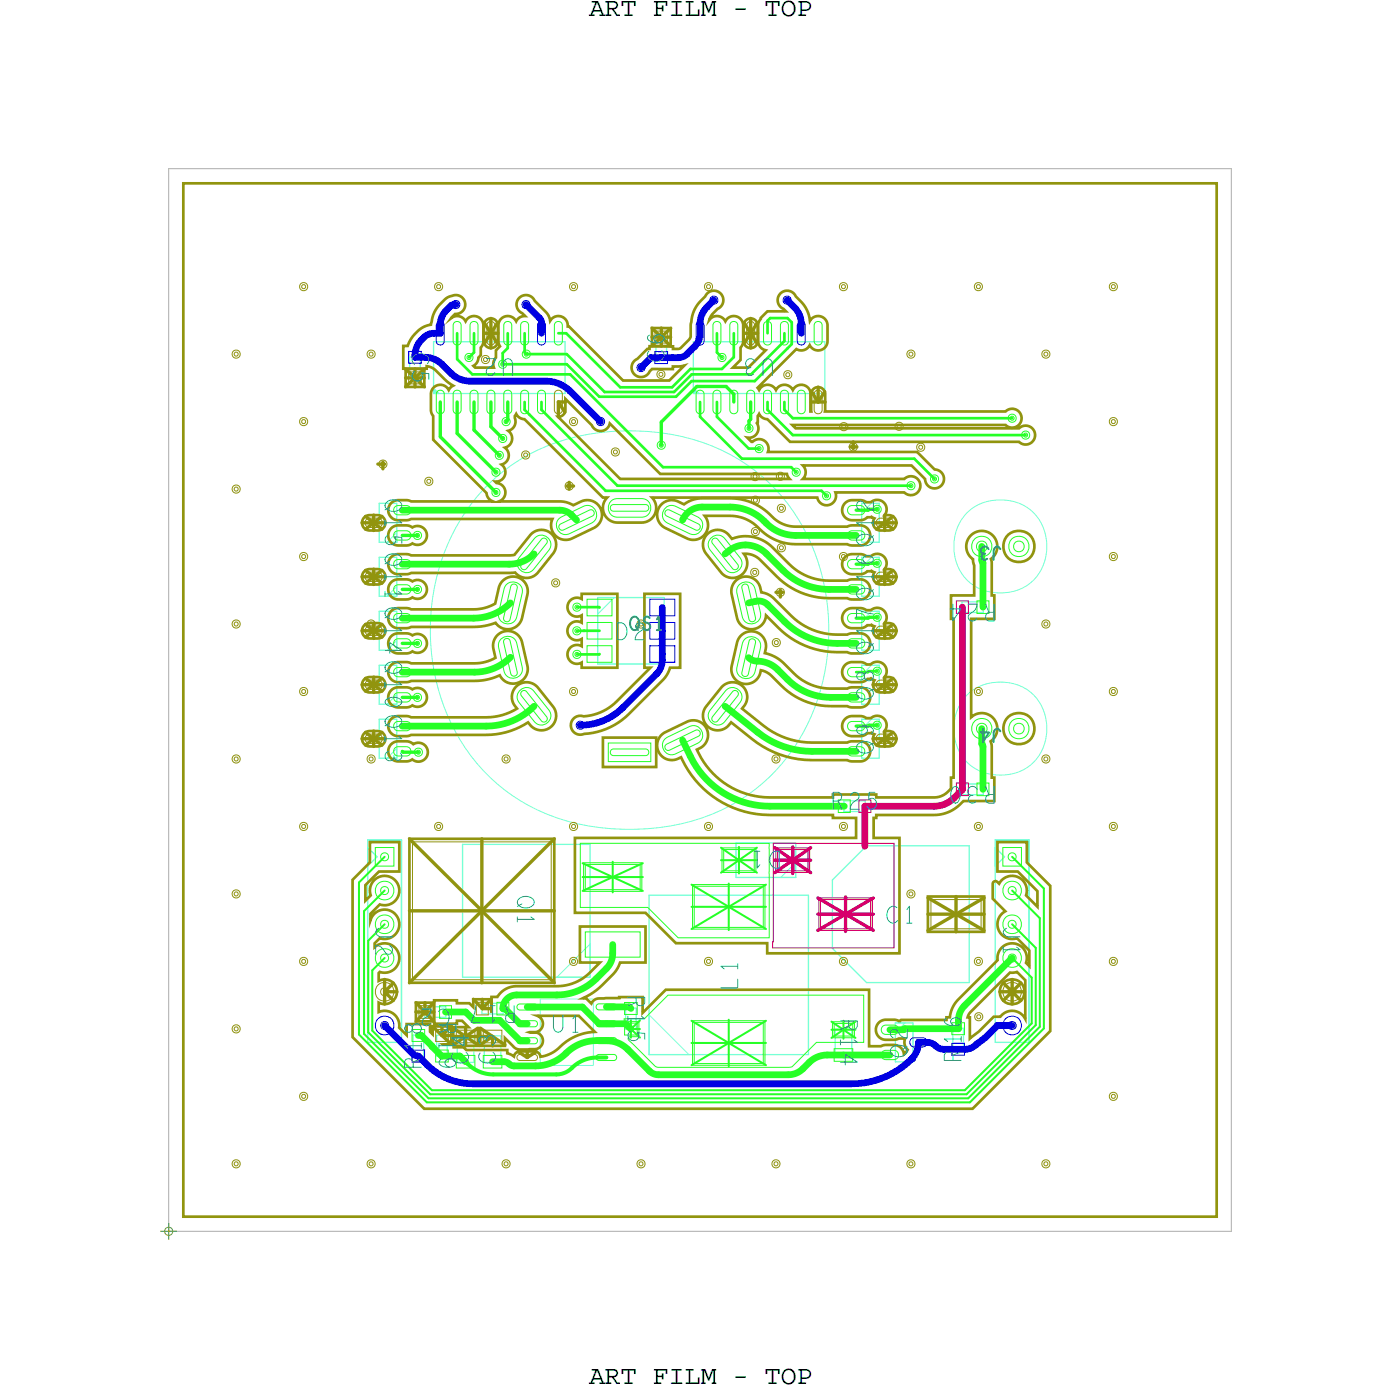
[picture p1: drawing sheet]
<svg xmlns="http://www.w3.org/2000/svg" width="105mm" height="105mm" viewBox="0 0 105 105" stroke-linecap="round" stroke-linejoin="round" font-family="sans-serif">
<defs><g id="words">
<g font-size="2.2" fill="#0097b7">
<text x="31" y="26.5" transform="rotate(90 31 26.5)">C5</text>
<text x="38.7" y="27" transform="rotate(-180 38.7 27)">U2</text>
<text x="50" y="27.3" transform="rotate(-90 50 27.3)">C6</text>
<text x="58.3" y="27" transform="rotate(-180 58.3 27)">U3</text>
<text x="29" y="37.6" transform="rotate(90 29 37.6)">Q15 Q11 Q14 Q10 Q13</text>
<text x="75" y="45.5" transform="rotate(-180 75 45.5)">R24</text>
<text x="46.4" y="48.2">D2</text>
<text x="65.8" y="52.7" transform="rotate(-90 65.8 52.7)">Q8 Q17 Q16 Q12</text>
<text x="65.8" y="56.7" transform="rotate(-90 65.8 56.7)">Q9</text>
<text x="75" y="59.2" transform="rotate(-180 75 59.2)">R30</text>
<text x="58.8" y="64.1" transform="rotate(-180 58.8 64.1)">D1</text>
<text x="62.6" y="60.9">R25</text>
<text x="28.3" y="69.7" transform="rotate(90 28.3 69.7)">J2</text>
<text x="38.9" y="67.4" transform="rotate(90 38.9 67.4)">Q1</text>
<text x="66.7" y="69.5">C1</text>
<text x="75.5" y="69.7" transform="rotate(90 75.5 69.7)">J1</text>
<text x="33" y="77" transform="rotate(90 33 77)">R19</text>
<text x="38.9" y="75.7" transform="rotate(-180 38.9 75.7)">R17 C2</text>
<text x="41.5" y="77.7">U1</text>
<text x="47.3" y="74.9" transform="rotate(90 47.3 74.9)">R15</text>
<text x="55.5" y="74.5" transform="rotate(-90 55.5 74.5)">L1</text>
<text x="63.3" y="76.7" transform="rotate(90 63.3 76.7)">R14</text>
<text x="31.7" y="80.5" transform="rotate(-90 31.7 80.5)">R18</text>
<text x="35.3" y="80.1" transform="rotate(-90 35.3 80.1)">C4</text>
<text x="37.3" y="80.1" transform="rotate(-90 37.3 80.1)">C3</text>
<text x="68.3" y="79.6" transform="rotate(-90 68.3 79.6)">Q2</text>
<text x="72.4" y="80" transform="rotate(-90 72.4 80)">R16</text>
</g>
<g font-size="2">
<text x="44.3" y="1.2">ART FILM - TOP</text>
<text x="44.3" y="104.2">ART FILM - TOP</text>
</g>
<g font-size="1.7" fill="#0097b7">
<text x="75.4" y="41.1" transform="rotate(-180 75.4 41.1)">J3</text>
<text x="47.4" y="47.4">QS1</text>
<text x="75.4" y="54.9" transform="rotate(-180 75.4 54.9)">J4</text>
</g>
</g></defs>
<!-- layer: Board Outline -->
<path d="M12.7 12.7h80v80h-80z" fill="none" stroke="#acacac" stroke-width=".08"/>
<!-- layer: Components -->
<g fill="none" stroke="#75ffd9" stroke-width=".1">
<path d="M32.6 29.2l.4 .4zM32.6 29.4l.2 .2zM32.6 25.7h9.9zM32.6 25.7v3.9zM32.6 29.6h9.9zM32.6 29.3l.3 .3zM32.6 29.5l.1 .1zM42.5 25.7v3.9zM52.2 29.2l.4 .4zM52.2 29.4l.2 .2zM52.2 29.6h9.9zM52.2 25.7h9.9z"/>
<path d="M52.2 25.7v3.9zM52.2 29.3l.3 .3zM52.2 29.5l.1 .1zM62.1 25.7v3.9zM45 50h5zM45 45h5zM45 45v5zM50 45v5zM27.7 78.5h2.5zM27.7 65.2l.7-.7zM27.7 63.8v1.4zM27.7 63.2h2.5z"/>
<path d="M27.7 63.2v15.3zM27.7 63.8l.7 .7zM30.2 63.2v15.3zM34.8 63.6h9.6zM34.8 63.6v10zM34.8 73.6h9.6zM44.4 63.6v10zM48.9 79.4h12zM48.9 67.4v12zM48.9 67.4h12zM55.4 63.5h4.5zM55.4 63.5v2.6z"/>
<path d="M55.4 66.1h4.5zM59.9 63.5v2.6zM60.9 67.4v12zM62.7 66.2l2.5-2.5zM62.7 66.2v5.2zM62.7 71.4l2.5 2.6zM65.2 74h7.8zM65.2 63.7h7.8zM73 63.7v10.3zM74.9 65.2l.7-.7zM74.9 63.8v1.4zM74.9 63.2h2.6z"/>
<path d="M74.9 63.2v15.3zM74.9 78.5h2.6zM74.9 63.8l.7 .7zM77.5 63.2v15.3z"/>
</g>
<path d="M36.1 37.1a14.5 14.5 0 0 1 11.3-4.7 14.4 14.4 0 0 1 12.4 6.2 16.2 16.2 0 0 1-1.2 19.1 14.5 14.5 0 0 1-11.2 4.7 14.4 14.4 0 0 1-12.4-6.1 16.2 16.2 0 0 1 1.1-19.2zM72.8 38.6a3.5 3.5 0 0 1 3.7-.8 3.5 3.5 0 0 1 2.3 2.9 3.5 3.5 0 0 1-4.5 3.8 3.6 3.6 0 0 1-1.5-5.9zM45 45h1.2l-1.2 1.2zM72.8 52.3a3.5 3.5 0 0 1 3.7-.8 3.5 3.5 0 0 1 2.3 3 3.5 3.5 0 0 1-4.5 3.7 3.6 3.6 0 0 1-1.5-5.9zM40.7 75.2h4zM40.7 75.2v5zM41.9 73.6l2.5-2.5v2.5zM44.7 75.2v5zM48.9 76.4l3 3h-3zM59.9 64.9v1.2h-1.1zM40.7 80.2h4z" fill="none" stroke="#75ffd9" stroke-width=".08"/>
<!-- layer: Nets -->
<path d="M72.5 45.7v13.7zM65.1 60.7v3zM65.1 60.7h5.2zM71.8 60.1l-.6 .4-.9 .2" fill="none" stroke="#d7006b" stroke-width=".51"/>
<g fill="none" stroke="#d7006b" stroke-width=".25">
<path d="M58.3 63.8l1.4 1zM58.3 65.7l1.4-.9zM58.3 64.8h1.4zM59.7 64.8l1.3 .9zM59.7 64.8l1.3-1zM59.7 64.8h1.3zM59.7 63.8v1zM59.7 64.8v1zM61.6 67.6l2.1 1.2zM61.6 70l2.1-1.2zM61.6 68.8h2.1zM63.7 68.8l2.1 1.2z"/>
<path d="M63.7 68.8l2.1-1.2zM63.7 68.8h2.1zM63.7 67.5v1.3zM63.7 68.8v1.3z"/>
</g>
<path d="M58.2 63.5h9.1v7.9h-9.1zM58.4 63.8h2.6v1.9h-2.6zM58.5 64h2.3v1.6h-2.3zM61.6 67.6h4.1v2.5h-4.1zM61.8 67.7h3.7v2.2h-3.7z" fill="none" stroke="#d7006b" stroke-width=".08"/>
<g fill="none" stroke="#0000e3" stroke-width=".08">
<path d="M32.9 24.3l.2-.1 .3 .1v.2v1.2v.2l-.3 .1-.2-.1-.1-.2v-1.2zM34.1 22.7l.2-.1 .2 .1 .1 .2-.1 .2-.2 .1-.2-.1-.1-.2zM34.2 22.9l.1-.1 .2 .1v.1l-.2 .1-.1-.1zM39.4 22.7l.2-.1 .2 .1 .1 .2-.1 .2-.2 .1-.2-.1-.1-.2zM39.5 22.9l.1-.1 .1 .1v.1l-.1 .1-.1-.1zM40.6 24.3l.2-.1 .2 .1 .1 .2v1.2l-.1 .2-.2 .1-.2-.1-.1-.2v-1.2zM45 31.5l.2-.1 .2 .1 .1 .2-.1 .2-.2 .1-.2-.1-.1-.2zM45.1 31.7l.1-.1 .1 .1v.1l-.1 .1-.1-.1zM48 27.5l.3-.1 .2 .1 .1 .2-.1 .2-.2 .1-.3-.1v-.2zM52.5 24.3l.2-.1 .2 .1 .1 .2v1.2l-.1 .2-.2 .1-.2-.1-.1-.2v-1.2zM53.5 22.4l.2-.1 .3 .1 .1 .2-.1 .2-.3 .1-.2-.1-.1-.2zM53.6 22.5l.1-.1 .2 .1v.2h-.2h-.1z"/>
<path d="M59 22.4l.3-.1 .2 .1 .1 .2-.1 .2-.2 .1-.3-.1v-.2zM59.1 22.5l.2-.1 .1 .1v.2h-.1h-.2zM60.1 24.3l.2-.1 .2 .1 .1 .2v1.2l-.1 .2-.2 .1-.2-.1-.1-.2v-1.2zM43.5 54.4l.2-.1 .2 .1 .1 .2-.1 .2-.2 .1-.2-.1-.1-.2zM43.6 54.5l.1-.1 .1 .1v.2l-.1 .1-.1-.1zM48.9 48.6h1.9v1.3h-1.9zM48.9 46.9h1.9v1.2h-1.9zM48.9 45.1h1.9v1.3h-1.9zM28.7 77l.3-.1 .2 .1 .1 .2-.1 .2-.2 .1-.3-.1v-.2zM68.6 78.2l.2-.1h.6l.3 .1 .1 .3-.1 .2-.3 .1h-.6l-.2-.1-.1-.2zM76 77l.2-.1 .2 .1 .1 .2-.1 .2-.2 .1-.2-.1-.1-.2z"/>
<circle cx="29" cy="77.2" r=".71"/>
<circle cx="76.2" cy="77.2" r=".71"/>
</g>
<g fill="none" stroke="#0000e3" stroke-width=".51">
<path d="M31.7 25.6l.2-.2zM31.7 25.6l-.3 .5-.2 .7M32 26.9l.7 .1 .6 .4M32.7 25.1h.4zM32.7 25.1l-.4 .1-.4 .2M33.1 24.5v.6zM33.3 27.4l.6 .7zM33.6 23.4l.3-.4zM33.6 23.4l-.3 .5-.2 .6M33.9 28.1l.7 .4 .8 .2M34.2 22.9h.1zM34.2 22.9l-.3 .1"/>
<path d="M35.4 28.7h5.7zM39.6 22.9l1 1.1zM40.6 24l.2 .3M40.8 24.3v.8zM41.1 28.7l.7 .1a2.6 2.6 0 0 1 1.1 .7M42.9 29.5l2.3 2.2zM50.6 26.9h.4zM51.7 26.6l-.3 .3h-.4M52.3 26.1l-.6 .5zM52.7 25.1l-.1 .5-.3 .5M52.7 24.4v.7zM53.2 23.1l.5-.5z"/>
<path d="M53.2 23.1l-.4 .6-.1 .7M59.3 22.6l.5 .6zM59.8 23.2l.4 .5 .1 .7M60.3 24.4v.7zM46.9 53.3a4.5 4.5 0 0 1-3.2 1.3M49.4 50.7l-2.5 2.6zM49.9 49.7l-.1 .6-.4 .4M49.9 45.7v1.8zM49.9 47.5v1.7zM49.9 49.2v.5zM29 77.2l2.1 2.1zM68.6 79.7a6.4 6.4 0 0 1-4.5 1.9"/>
<path d="M69.1 78.5h.7zM69.8 78.5h.3l.3 .2M73.5 78.6l-.4 .3-.5 .1M73.5 78.6l.6-.5zM75.1 77.2h1.1zM75.1 77.2l-1 .9zM32.2 80.2a4.9 4.9 0 0 0 3.4 1.4M35.6 81.6h28.5z"/>
</g>
<g fill="none" stroke="#26ff26" stroke-width=".08">
<path d="M32.9 29.5l.2-.1 .3 .1v.2v1.2v.2l-.3 .1-.2-.1-.1-.2v-1.2zM34.2 24.3l.2-.1 .2 .1 .1 .2v1.2l-.1 .2-.2 .1-.2-.1-.1-.2v-1.2zM34.2 29.5l.2-.1 .2 .1 .1 .2v1.2l-.1 .2-.2 .1-.2-.1-.1-.2v-1.2zM35.1 26.7l.2-.1 .2 .1 .1 .2-.1 .2-.2 .1-.2-.1-.1-.2zM35.2 26.8h.1h.1v.2l-.1 .1-.1-.1zM35.5 24.3l.2-.1 .2 .1 .1 .2v1.2l-.1 .2-.2 .1-.2-.1-.1-.2v-1.2zM35.5 29.5l.2-.1 .2 .1 .1 .2v1.2l-.1 .2-.2 .1-.2-.1-.1-.2v-1.2zM36.8 29.5l.2-.1 .2 .1 .1 .2v1.2l-.1 .2-.2 .1-.2-.1-.1-.2v-1.2zM37.1 35.3l.2-.1 .3 .1v.3v.2l-.3 .1-.2-.1-.1-.2zM37.1 36.9l.2-.1 .3 .1v.2v.2l-.3 .1-.2-.1-.1-.2zM37.2 35.5l.1-.1 .2 .1v.1l-.2 .1-.1-.1zM37.2 37l.1-.1 .2 .1v.1l-.2 .1-.1-.1z"/>
<path d="M37.4 34.1l.2-.1 .2 .1 .1 .2-.1 .2-.2 .1-.2-.1-.1-.2zM37.5 34.2l.1-.1 .1 .1v.2h-.1h-.1zM37.6 32.8l.2-.1 .3 .1 .1 .2-.1 .2-.3 .1-.2-.1-.1-.2zM37.7 32.9h.1h.2v.2l-.2 .1-.1-.1zM37.9 31.5l.2-.1 .2 .1 .1 .2-.1 .2-.2 .1-.2-.1-.1-.2zM38 31.7l.1-.1 .1 .1v.1l-.1 .1-.1-.1zM38 29.5l.2-.1 .2 .1 .1 .2v1.2l-.1 .2-.2 .1-.2-.1-.1-.2v-1.2zM38 24.3l.2-.1 .2 .1 .1 .2v1.2l-.1 .2-.2 .1-.2-.1-.1-.2v-1.2zM39.3 24.3l.2-.1 .2 .1 .1 .2v1.2l-.1 .2-.2 .1-.2-.1-.1-.2v-1.2zM39.3 29.5l.2-.1 .2 .1 .1 .2v1.2l-.1 .2-.2 .1-.2-.1-.1-.2v-1.2zM39.4 26.5l.2-.1 .3 .1v.2v.2l-.3 .1-.2-.1-.1-.2zM39.5 26.6l.1-.1 .2 .1v.1l-.2 .1-.1-.1z"/>
<path d="M40.6 29.5l.2-.1 .2 .1 .1 .2v1.2l-.1 .2-.2 .1-.2-.1-.1-.2v-1.2zM41.8 24.3l.2-.1 .2 .1 .1 .2v1.2l-.1 .2-.2 .1-.2-.1-.1-.2v-1.2zM42 39.2l.3-.3 1.6-.8a.7 .7 0 0 1 .9 .4 .7 .7 0 0 1-.3 .9l-1.6 .8a.7 .7 0 0 1-.8-.2 .7 .7 0 0 1-.1-.8zM42.2 39.4l2.2-1h.2l.1 .1v.2l-.1 .2-2.2 1h-.2l-.1-.1v-.2zM46 38.1l.2-.1h2.4l.2 .1v.1v.2l-.2 .1h-2.4l-.2-.1-.1-.2zM46.1 37.6l.4-.1h1.8a.7 .7 0 0 1 .7 .7 .7 .7 0 0 1-.7 .7h-1.8a.7 .7 0 0 1-.7-.5 .7 .7 0 0 1 .3-.8zM49.6 33.3l.2-.1 .2 .1 .1 .2-.1 .2-.2 .1-.2-.1-.1-.2zM49.6 33.4h.2h.1v.2l-.1 .1-.2-.1zM50.1 38.5l.1-.1h.2l2.2 1 .1 .2v.2l-.1 .1h-.2l-2.2-1-.1-.2zM50.2 38.2l.3-.1h.4l1.6 .8a.7 .7 0 0 1 .3 .9 .7 .7 0 0 1-.9 .4l-1.6-.8a.7 .7 0 0 1-.1-1.2zM52.5 29.5l.2-.1 .2 .1 .1 .2v1.2l-.1 .2-.2 .1-.2-.1-.1-.2v-1.2zM53.8 29.5l.2-.1 .2 .1 .1 .2v1.2l-.1 .2-.2 .1-.2-.1-.1-.2v-1.2z"/>
<path d="M53.8 24.3l.2-.1 .2 .1 .1 .2v1.2l-.1 .2-.2 .1-.2-.1-.1-.2v-1.2zM54.1 26.7l.3-.1 .2 .1 .1 .2-.1 .2-.2 .1-.3-.1v-.2zM54.2 26.8h.2h.1v.2l-.1 .1-.2-.1zM55 24.3l.2-.1 .3 .1v.2v1.2v.2l-.3 .1-.2-.1-.1-.2v-1.2zM55 29.5l.2-.1 .3 .1v.2v1.2v.2l-.3 .1-.2-.1-.1-.2v-1.2zM56.2 32l.2-.1 .2 .1 .1 .2-.1 .3-.2 .1-.2-.1-.1-.3zM56.3 32.2l.1-.1 .1 .1v.1l-.1 .1-.1-.1zM56.3 29.5l.2-.1 .2 .1 .1 .2v1.2l-.1 .2-.2 .1-.2-.1-.1-.2v-1.2zM56.9 33.6l.2-.1 .3 .1 .1 .2-.1 .2-.3 .1-.2-.1-.1-.2zM57 33.7l.1-.1 .2 .1v.1l-.2 .1-.1-.1zM57.6 24.3l.2-.1 .2 .1 .1 .2v1.2l-.1 .2-.2 .1-.2-.1-.1-.2v-1.2zM57.6 29.5l.2-.1 .2 .1 .1 .2v1.2l-.1 .2-.2 .1-.2-.1-.1-.2v-1.2z"/>
<path d="M58.8 24.3l.3-.1 .2 .1 .1 .2v1.2l-.1 .2-.2 .1-.3-.1v-.2v-1.2zM58.8 29.5l.3-.1 .2 .1 .1 .2v1.2l-.1 .2-.2 .1-.3-.1v-.2v-1.2zM59.7 35.3l.2-.1 .3 .1v.3v.2l-.3 .1-.2-.1-.1-.2zM59.8 35.5l.1-.1 .2 .1v.1l-.2 .1-.1-.1zM60.1 29.5l.2-.1 .2 .1 .1 .2v1.2l-.1 .2-.2 .1-.2-.1-.1-.2v-1.2zM61.4 24.3l.2-.1 .2 .1 .1 .2v1.2l-.1 .2-.2 .1-.2-.1-.1-.2v-1.2zM62 37.1l.2-.1 .3 .1v.2v.2l-.3 .1-.2-.1-.1-.2zM62.1 37.3l.1-.1 .2 .1v.1l-.2 .1-.1-.1zM68.4 36.4l.2-.1 .2 .1 .1 .2-.1 .2-.2 .1-.2-.1-.1-.2zM68.4 36.5l.2-.1 .1 .1v.1l-.1 .1-.2-.1zM70.1 35.8h.3h.2l.1 .3-.1 .2-.2 .1-.3-.1v-.2zM70.2 36l.2-.1 .1 .1v.1l-.1 .1-.2-.1z"/>
<path d="M76 31.3l.2-.1 .2 .1 .1 .2-.1 .2-.2 .1-.2-.1-.1-.2zM76.1 31.4l.1-.1 .1 .1v.2h-.1h-.1zM77 32.5h.2h.2l.1 .3-.1 .2-.2 .1-.2-.1-.1-.2zM77.1 32.7l.1-.1 .2 .1v.1l-.2 .1-.1-.1zM31.2 40.1l.2-.1 .3 .1v.2v.2l-.3 .1-.2-.1-.1-.2zM31.2 44.2l.2-.1 .3 .1v.2v.2l-.3 .1-.2-.1-.1-.2zM31.2 48.2l.2-.1 .3 .1v.2v.2l-.3 .1-.2-.1-.1-.2zM31.2 52.3l.2-.1 .3 .1v.2v.2l-.3 .1-.2-.1-.1-.2zM31.3 56.4l.2-.1 .2 .1 .1 .2-.1 .2-.2 .1-.2-.1-.1-.2zM31.3 40.2h.1h.2v.2l-.2 .1-.1-.1zM31.3 44.3l.1-.1 .2 .1v.1l-.2 .1-.1-.1zM31.3 48.4l.1-.1 .2 .1v.1l-.2 .1-.1-.1z"/>
<path d="M31.3 52.4l.1-.1 .2 .1v.2l-.2 .1-.1-.1zM31.4 56.6l.1-.1 .1 .1v.1l-.1 .1-.1-.1zM37.8 48.1a.7 .7 0 0 1 1.1 .4l.4 1.7a.7 .7 0 0 1-.5 .8 .7 .7 0 0 1-.9-.5l-.4-1.7 .1-.4zM38 48.2l.1-.1h.2l.1 .2 .5 2.3v.2l-.1 .1h-.2l-.1-.2-.6-2.3zM38.1 44a.71 .71 0 0 1 .9-.1 .71 .71 0 0 1 .3 .8l-.4 1.7a.7 .7 0 0 1-.8 .6 .7 .7 0 0 1-.6-.9l.4-1.7zM38.6 44h.1l.2 .1v.2l-.5 2.3-.1 .2h-.2l-.1-.1-.1-.2 .6-2.3zM39.2 51.9l.3-.1h.4l.3 .2 1.1 1.4a.7 .7 0 0 1-.1 1 .7 .7 0 0 1-1-.1l-1.1-1.4-.2-.4 .1-.3zM39.3 52h.2l.2 .1 1.4 1.9 .1 .2-.1 .1-.2 .1-.1-.1-1.5-1.9-.1-.2zM40.2 40.6a.7 .7 0 0 1 1-.1 .7 .7 0 0 1 .1 .9l-1.1 1.4a.7 .7 0 0 1-1 .2 .7 .7 0 0 1-.1-1zM40.8 40.6l.1-.1 .2 .1 .1 .1-.1 .2-1.4 1.9-.2 .1-.2-.1-.1-.1 .1-.2zM43.2 47.3l.2-.1 .3 .1v.2v.2l-.3 .1-.2-.1-.1-.2zM43.2 45.5l.2-.1 .3 .1v.2v.2l-.3 .1-.2-.1-.1-.2z"/>
<path d="M43.2 49.1l.2-.1 .3 .1v.2v.2l-.3 .1-.2-.1-.1-.2zM43.3 47.4l.1-.1 .2 .1v.2h-.2h-.1zM43.3 45.6h.1h.2v.2l-.2 .1-.1-.1zM43.3 49.2l.1-.1 .2 .1v.1l-.2 .1-.1-.1zM44.2 45.1h1.9v1.3h-1.9zM44.2 46.9h1.9v1.2h-1.9zM44.2 48.6h1.9v1.3h-1.9zM45.8 55.9h3.2v1.4h-3.2zM46 56.5l.2-.1h2.4l.2 .1v.1v.2l-.2 .1h-2.4l-.2-.1-.1-.2zM50 55.7l.3-.2 1.6-.8a.7 .7 0 0 1 .9 .3 .7 .7 0 0 1-.3 1l-1.6 .7a.7 .7 0 0 1-.8-.1 .7 .7 0 0 1-.1-.9zM50.2 56l2.2-1h.2l.1 .1v.2l-.1 .1-2.2 1.1h-.2l-.1-.1v-.2zM53.6 40.5l.3-.2h.4l.3 .3 1.1 1.4a.7 .7 0 0 1-.1 1 .7 .7 0 0 1-1-.2l-1.1-1.4-.2-.3 .1-.4z"/>
<path d="M53.7 40.6l.2-.1 .1 .1 1.5 1.9 .1 .2-.1 .1-.2 .1-.2-.1-1.5-1.9v-.2zM54.6 52a.7 .7 0 0 1 1-.1 .7 .7 0 0 1 .1 1l-1.1 1.4a.7 .7 0 0 1-1 .1 .7 .7 0 0 1-.1-1zM55.1 52.1l.2-.1h.2l.1 .2-.1 .2-1.5 1.9-.1 .1-.2-.1-.1-.1v-.2zM55.7 44a.7 .7 0 0 1 1.1 .4l.4 1.7a.7 .7 0 0 1-.5 .9 .7 .7 0 0 1-.8-.6l-.4-1.7v-.4zM55.9 44.1l.1-.1h.2l.1 .2 .6 2.3-.1 .2-.1 .1h-.2l-.1-.2-.5-2.3zM56.1 48.1a.71 .71 0 0 1 .8-.1 .71 .71 0 0 1 .3 .8l-.4 1.7a.7 .7 0 0 1-.8 .6 .7 .7 0 0 1-.5-.9l.4-1.7zM56.5 48.1h.2l.1 .1 .1 .2-.6 2.3-.1 .2h-.2l-.1-.1v-.2l.5-2.3zM28.3 63.8h1.4v1.4h-1.4zM28.7 66.8l.3-.1 .2 .1 .1 .2-.1 .3h-.2h-.3v-.3zM28.7 64.3l.3-.1 .2 .1 .1 .2-.1 .2-.2 .1-.3-.1v-.2zM39 75.7l.1-.1h1.1l.2 .1 .1 .1-.1 .2h-.2h-1.1h-.1zM39 76.9l.1-.1h1.1l.2 .1 .1 .2-.1 .1-.2 .1h-1.1l-.1-.1z"/>
<path d="M39 78.2l.1-.1h1.1l.2 .1 .1 .2-.1 .1-.2 .1h-1.1l-.1-.1zM43.7 63.5h14.2v7.1h-6.8l-2.3-2.3h-5.1zM43.9 65h4.4v2.1h-4.4zM44.1 65.1h4.1v1.9h-4.1zM44.1 70.2h4.1v1.9h-4.1zM44.9 78.2l.2-.1h1.1l.2 .1v.1v.2l-.2 .1h-1.1l-.2-.1zM44.9 79.5l.2-.1h1.1l.2 .1v.1v.2h-.2h-1.1h-.2zM44.9 75.6h.2h1.1h.2v.2v.2h-.2h-1.1h-.2zM44.9 76.9l.2-.1h1.1l.2 .1v.2v.1l-.2 .1h-1.1l-.2-.1zM47 76.7h1.5l1.8-1.8h14.7v3.6h-3.5l-1.9 1.8-.2 .1-9.9-.1-2.2-2 .1-.2h.7v-1.2h-1.1zM52.1 66.6h5.5v3.3h-5.5zM52.1 76.8h5.5v3.4h-5.5z"/>
<path d="M52.3 77h5.2v3.1h-5.2zM52.3 66.7h5.2v3.1h-5.2zM54.4 63.8h2.5v1.9h-2.5zM54.5 64h2.3v1.6h-2.3zM75.5 63.8h1.4v1.4h-1.4zM76 66.8l.2-.1 .2 .1 .1 .2-.1 .3h-.2h-.2l-.1-.3zM76 64.3l.2-.1 .2 .1 .1 .2-.1 .2-.2 .1-.2-.1-.1-.2z"/>
<circle cx="73.9" cy="54.9" r=".77"/>
<circle cx="73.9" cy="41.1" r=".77"/>
<circle cx="76.7" cy="54.9" r=".4"/>
<circle cx="76.7" cy="41.1" r=".4"/>
<circle cx="76.7" cy="54.9" r=".77"/>
<circle cx="76.7" cy="41.1" r=".77"/>
<circle cx="29" cy="72.1" r=".71"/>
<circle cx="29" cy="67.1" r=".71"/>
<circle cx="29" cy="69.6" r=".71"/>
<circle cx="76.2" cy="69.6" r=".71"/>
<circle cx="76.2" cy="72.1" r=".71"/>
<circle cx="76.2" cy="67.1" r=".71"/>
</g>
<g fill="none" stroke="#26ff26" stroke-width=".25">
<path d="M33.1 32.9l4.2 4.2zM33.1 30.3v2.6zM34.4 32.6l2.9 3zM34.4 30.3v2.3zM35.7 32.4l1.9 1.9zM35.7 30.3v2.1zM37 30.3v1.8zM37 32.1l.8 .9zM38.1 31.7l.1-.1zM38.2 30.3v1.3zM49.8 31.8v1.7zM52.5 29.1h2.2z"/>
<path d="M52.5 29.1l-2.7 2.7zM54.7 29.1l.5 .6zM55.2 29.7v.6zM56.4 31.7l.1-.1zM56.4 31.7v.5zM56.5 30.3v1.3zM30.3 40.3h1.1zM30.3 44.4h1.1zM30.3 48.4h1.1zM30.3 52.5h1.1zM30.3 56.6h1.2z"/>
</g>
<g fill="none" stroke="#26ff26" stroke-width=".2">
<path d="M34.4 27l1.2 1.2zM34.4 25.1v1.9zM35.6 28.2h7.3zM35.7 26.5l-.4 .4zM35.7 25.1v1.4zM37.8 27.4h4.9zM38.2 26.2l-.4 .4zM38.2 25.1v1.1zM39.5 30.9l.4 .3zM39.5 30.3v.6zM39.5 25.1v1.4zM39.5 26.5l.1 .2z"/>
<path d="M39.6 26.7h3.1zM39.9 31.2l5.7 5.8zM40.8 30.9l5.7 5.7zM40.8 30.3v.6zM42 25.1h.6zM42.6 25.1l4.1 4.1zM42.7 26.7l2.8 2.8zM42.7 27.4l2.4 2.5zM42.9 28.2l7 7zM45.1 29.9h5.8zM45.5 29.5h5.2zM45.6 37h16.3z"/>
<path d="M46.5 36.6h22.1zM46.7 29.2h3.9zM49.9 35.2h9.7zM52 27.8l-1.4 1.4zM52 27.8h2.4zM52.1 28.7h4.7zM52.1 28.7l-1.2 1.2zM52.1 28.2h4.4zM52.1 28.2l-1.4 1.3zM52.7 31.4l3.2 3.1zM52.7 30.3v1.1zM54 31.4l2.4 2.4z"/>
<path d="M54 30.3v1.1zM54 26.5l.4 .4zM54 25.1v1.4zM55.2 26.9l-.8 .9zM55.2 25.1v1.8zM55.9 34.5h12.9zM56.4 33.8h.7zM57.8 30.9l1.9 1.9zM57.8 24.1l.2-.2zM57.8 24.1v1zM57.8 30.3v.6zM58 23.9h1.3z"/>
<path d="M59.1 30.9l.6 .6zM59.1 25.7l-2.6 2.5zM59.1 25.1v.6zM59.1 30.3v.6zM59.3 26.2l-2.5 2.5zM59.3 23.9l.3 .4zM59.6 35.2l.3 .4zM59.6 25.9l-.3 .3zM59.6 24.3v1.6zM59.7 31.5h16.5zM59.7 32.8h17.5zM61.9 37l.3 .3z"/>
<path d="M68.8 34.5l1.6 1.6zM43.4 47.5h.6zM43.4 45.7h1.7zM43.4 49.3h1.7zM44 47.5h.1M44 47.5h1.1zM45.1 45.7h.1M45.1 49.3h.1"/>
</g>
<g fill="none" stroke="#26ff26" stroke-width=".51">
<path d="M30.3 38.4h11.8zM42.1 38.4l.5 .1 .4 .3M43 38.8l.4 .3zM51.4 39.1h.1M52.9 38.2h2.1zM52.9 38.2a1.59 1.59 0 0 0-1.5 .9M55 38.2a3.6 3.6 0 0 1 2.5 1M57.5 39.2l.2 .2zM57.7 39.4a3.1 3.1 0 0 0 2.2 .9M30.3 42.5h8zM30.3 46.5h5.4zM30.3 50.6h5.4z"/>
<path d="M30.3 54.7h6.3zM38.4 49.5a3.8 3.8 0 0 1-2.7 1.1M38.4 45.4a3.9 3.9 0 0 1-2.7 1.1M40.2 41.7l-.5 .4a2.64 2.64 0 0 1-1.4 .4M40.2 53.2a5.1 5.1 0 0 1-3.6 1.5M51.4 55.7l.6 1.2zM52 56.9a6.7 6.7 0 0 0 6 3.8M54.6 53.2l2.4 1.9zM54.6 41.7l.3-.3zM56.1 41l-.6 .1-.6 .3M56.1 41l.9 .2 .7 .5M56.4 49.5l.3 .2a2.95 2.95 0 0 1 1.9 .7"/>
<path d="M56.4 45.4l.5-.1zM56.9 45.3a.98 .98 0 0 1 .9 .2M57 55.1a6.6 6.6 0 0 0 4.1 1.5M57.7 41.7l1.2 1.2zM57.8 45.5l1.3 1.3zM58.6 50.4l.7 .8zM58.9 42.9a4.9 4.9 0 0 0 3.5 1.5M59.1 46.8a5.6 5.6 0 0 0 3.9 1.6M59.3 51.2a4.6 4.6 0 0 0 3.2 1.3M59.9 40.3h4.6zM61.1 56.6h3.4zM62.4 44.4h2.1z"/>
<path d="M62.5 52.5h2zM63 48.4h1.5zM74 56.2v3.2zM74 42.4v3.3zM31.7 78l.8 .8zM37.6 76.8l1.5 1.5zM37.9 79.9l.8 .3M38.9 74.9h3zM38.9 74.9a1.03 1.03 0 0 0-1 1M39.1 77.1h.6zM39.1 78.4h.1M39.1 78.4h.6z"/>
<path d="M39.7 75.8h4.1zM42.6 79.3a3.3 3.3 0 0 1-2.3 .9M43.8 75.8l1.3 1.3zM44.9 73.7a4.2 4.2 0 0 1-3 1.2M44.9 73.7l.8-.8zM44.9 78.3a3.3 3.3 0 0 0-2.3 1M44.9 78.3h.8zM45.1 77.1h.6zM45.7 78.3l.8 .2 .8 .5M45.7 75.8h1.7zM45.7 77.1h1.4zM46.1 71.1v.7z"/>
<path d="M46.1 71.8l-.1 .6-.3 .5M47.3 79l1.6 1.6zM58 60.7h5.6zM60.9 80l-.4 .5zM62.3 79.4h1.2zM62.3 79.4l-.8 .2-.6 .4M63.5 79.4h3.5zM68.1 77.4h4zM72.6 75.7l-.3 .5-.1 .6M76.2 72.1l-3.6 3.6zM38.7 80.2h1.6zM48.9 80.6l.3 .2 .4 .1"/>
<path d="M49.6 80.9h9.7zM60.5 80.5l-.5 .3-.7 .1"/>
</g>
<g fill="none" stroke="#26ff26" stroke-width=".15">
<path d="M27 77.9l5.1 5.1zM27 66.4v11.5zM27.4 77.8l4.9 4.9zM27.4 68.6v9.2zM27.7 77.7l4.7 4.7zM27.7 70.8v6.9zM28 73.1l1-1zM28 73.1v4.5zM28 77.6l4.5 4.5zM29 67l-1.6 1.6zM29 64.5l-2 1.9zM43.9 65l2.2 1z"/>
<path d="M43.9 67.1l2.2-1.1zM43.9 66h2.2zM46.1 66l2.3 1.1zM46.1 66l2.3-1zM46.1 66h2.3zM46.1 64.9v1.1zM46.1 66v1.2zM52.1 66.6l2.8 1.7zM52.1 69.9l2.8-1.6zM52.1 68.3h2.8zM52.1 76.8l2.8 1.7zM52.1 78.5h2.8z"/>
<path d="M54.3 63.8l1.3 1zM54.3 65.7l1.3-.9zM54.3 64.8h1.3zM54.9 68.3l2.8 1.6zM54.9 68.3l2.8-1.7zM54.9 68.3h2.8zM54.9 66.5v1.8zM54.9 68.3v1.7zM54.9 78.5l2.8 1.7zM54.9 78.5l2.8-1.6zM54.9 78.5h2.8zM54.9 76.8v1.7z"/>
<path d="M54.9 78.5v1.8zM55.6 64.8l1.4 .9zM55.6 64.8l1.4-1zM55.6 64.8h1.4zM55.6 63.8v1zM55.6 64.8v1zM76.2 64.5l2.4 2.4zM76.2 72.1l1.5 1.5zM76.2 67l2.1 2.1zM76.2 69.6l1.8 1.8zM77.7 77l-5.1 5.1zM77.7 73.6v3.4z"/>
<path d="M78 71.4v5.8zM78.3 69.1v8.2zM78.6 66.9v10.5zM32.1 83h40.9zM32.3 82.7h40.6zM32.4 82.4h40.4zM32.5 82.1h40.1zM52.1 80.2l2.8-1.7zM72.8 82.4l5.2-5.2zM72.9 82.7l5.4-5.4zM73 83l5.6-5.6z"/>
</g>
<path d="M45 79.6h.7zM45 79.6a3.2 3.2 0 0 0-2.3 1.1l-.8 .2M35.2 80.1a2.72 2.72 0 0 0 1.9 .8M37.1 80.9h4.8z" fill="none" stroke="#26ff26" stroke-width=".3"/>
<g fill="none" stroke="#91940e" stroke-width=".08">
<path d="M17.6 26.5l.2-.1 .2 .1 .1 .2-.1 .2-.2 .1-.2-.1-.1-.2zM17.6 36.6l.2-.1 .2 .1 .1 .2-.1 .2-.2 .1-.2-.1-.1-.2zM17.6 26.6l.2-.1 .1 .1v.1l-.1 .1-.2-.1zM17.6 36.7h.2h.1v.2l-.1 .1-.2-.1zM22.6 21.4l.3-.1 .2 .1 .1 .2-.1 .2-.2 .1-.3-.1v-.2zM22.6 31.5l.3-.1 .2 .1 .1 .2-.1 .2-.2 .1-.3-.1v-.2zM22.7 21.5l.2-.1 .1 .1v.2h-.1h-.2zM22.7 31.7l.2-.1 .1 .1v.1l-.1 .1-.2-.1zM27.6 39.1l.2-.1h.6l.3 .1 .1 .3-.1 .2-.3 .1h-.6l-.2-.1-.1-.2zM27.7 26.5l.2-.1 .3 .1v.2v.2l-.3 .1-.2-.1-.1-.2zM27.8 26.6l.1-.1 .2 .1v.1l-.2 .1-.1-.1zM28.6 34.7l.2-.1 .3 .1v.2v.3h-.3h-.2l-.1-.3z"/>
<path d="M28.7 34.9l.1-.1 .2 .1v.1l-.2 .1-.1-.1zM32.1 36l.2-.1 .2 .1 .1 .2-.1 .2-.2 .1-.2-.1-.1-.2zM32.1 36.2l.2-.1 .1 .1v.1l-.1 .1-.2-.1zM32.8 21.4l.2-.1 .2 .1 .1 .2-.1 .2-.2 .1-.2-.1-.1-.2zM32.9 21.5l.1-.1 .2 .1v.2h-.2h-.1zM36.8 24.3l.2-.1 .2 .1 .1 .2v1.2l-.1 .2-.2 .1-.2-.1-.1-.2v-1.2zM39.3 34l.3-.1 .2 .1 .1 .3-.1 .2-.2 .1-.3-.1v-.2zM39.4 34.2l.2-.1 .1 .1v.1l-.1 .1-.2-.1zM41.8 29.5l.2-.1 .2 .1 .1 .2v1.2l-.1 .2-.2 .1-.2-.1-.1-.2v-1.2zM42.6 36.4l.2-.1 .3 .1 .1 .2-.1 .2-.3 .1-.2-.1-.1-.2zM42.7 36.5l.1-.1 .2 .1v.2h-.2h-.1zM43 21.4l.2-.1 .2 .1 .1 .2-.1 .2-.2 .1-.2-.1-.1-.2z"/>
<path d="M43 31.5l.2-.1 .2 .1 .1 .2-.1 .2-.2 .1-.2-.1-.1-.2zM43 21.5l.2-.1 .1 .1v.2h-.1h-.2zM43 31.7l.2-.1 .1 .1v.1l-.1 .1-.2-.1zM46.1 33.8l.2-.1 .3 .1v.2v.2l-.3 .1-.2-.1-.1-.2zM46.2 34l.1-.1 .2 .1v.1l-.2 .1-.1-.1zM49.5 28l.3-.1 .2 .1 .1 .2-.1 .2-.2 .1-.3-.1v-.2zM49.6 28.1l.2-.1 .1 .1v.2h-.1h-.2zM53.1 21.4l.2-.1 .3 .1v.2v.2l-.3 .1-.2-.1-.1-.2zM53.2 21.5l.1-.1 .2 .1v.2h-.2h-.1zM56.3 24.3l.2-.1 .2 .1 .1 .2v1.2l-.1 .2-.2 .1-.2-.1-.1-.2v-1.2zM56.6 35.7l.2-.1 .3 .1 .1 .2-.1 .2-.3 .1-.2-.1-.1-.2zM56.6 37.4h.3h.2l.1 .3-.1 .2-.2 .1-.3-.1v-.2z"/>
<path d="M56.6 39.8l.3-.1 .2 .1 .1 .2-.1 .2-.2 .1-.3-.1v-.2zM56.7 35.8l.1-.1 .2 .1v.2h-.2h-.1zM56.7 37.6l.2-.1 .1 .1v.1l-.1 .1-.2-.1zM56.7 39.9h.2h.1v.2l-.1 .1-.2-.1zM58.5 35.6h.3h.2l.1 .3-.1 .2-.2 .1-.3-.1-.1-.2zM58.6 38.1l.2-.1 .3 .1v.2v.2l-.3 .1-.2-.1-.1-.2zM58.6 35.8l.2-.1 .1 .1v.1l-.1 .1-.2-.1zM58.7 38.2l.1-.1 .2 .1v.1l-.2 .1-.1-.1zM59.1 28l.2-.1 .2 .1 .1 .2-.1 .2-.2 .1-.2-.1-.1-.2zM59.2 28.1h.1h.1v.2l-.1 .1-.1-.1zM61.4 29.5l.2-.1 .2 .1 .1 .2v1.2l-.1 .2-.2 .1-.2-.1-.1-.2v-1.2zM63.3 21.4l.2-.1 .2 .1 .1 .2-.1 .2-.2 .1-.2-.1-.1-.2z"/>
<path d="M63.3 31.9l.2-.1 .3 .1v.2v.2l-.3 .1-.2-.1-.1-.2zM63.4 21.5l.1-.1 .1 .1v.2h-.1h-.1zM63.4 32h.1h.2v.2l-.2 .1-.1-.1zM64 33.4l.2-.1 .3 .1v.2v.3h-.3h-.2l-.1-.3zM64.1 33.6l.1-.1 .2 .1v.1l-.2 .1-.1-.1zM66 39.1l.3-.1h.6l.3 .1 .1 .3-.1 .2-.3 .1h-.6l-.3-.1v-.2zM67.5 31.9l.2-.1 .2 .1 .1 .2-.1 .2-.2 .1-.2-.1-.1-.2zM67.6 32l.1-.1 .1 .1v.2h-.1h-.1zM68.4 26.5l.2-.1 .2 .1 .1 .2-.1 .2-.2 .1-.2-.1-.1-.2zM68.4 26.6l.2-.1 .1 .1v.1l-.1 .1-.2-.1zM69.1 33.5l.2-.1 .2 .1 .1 .2-.1 .2-.2 .1-.2-.1-.1-.2zM69.2 33.6l.1-.1 .2 .1v.1l-.2 .1-.1-.1z"/>
<path d="M73.4 21.4l.3-.1 .2 .1 .1 .2-.1 .2-.2 .1-.3-.1v-.2zM73.5 21.5l.2-.1 .1 .1v.2h-.1h-.2zM78.5 26.5l.2-.1 .3 .1v.2v.2l-.3 .1-.2-.1-.1-.2zM78.6 26.6l.1-.1 .2 .1v.1l-.2 .1-.1-.1zM83.6 21.4l.2-.1 .2 .1 .1 .2-.1 .2-.2 .1-.2-.1-.1-.2zM83.6 31.5l.2-.1 .2 .1 .1 .2-.1 .2-.2 .1-.2-.1-.1-.2zM83.7 21.5l.1-.1 .2 .1v.2h-.2h-.1zM83.7 31.7l.1-.1 .2 .1v.1l-.2 .1-.1-.1zM17.6 46.8l.2-.1 .2 .1 .1 .2-.1 .2-.2 .1-.2-.1-.1-.2zM17.6 56.9l.2-.1 .2 .1 .1 .2-.1 .2-.2 .1-.2-.1-.1-.2zM17.6 46.9l.2-.1 .1 .1v.2h-.1h-.2zM17.6 57.1l.2-.1 .1 .1v.1l-.1 .1-.2-.1z"/>
<path d="M22.6 41.7l.3-.1 .2 .1 .1 .2-.1 .2-.2 .1-.3-.1v-.2zM22.6 51.9l.3-.1 .2 .1 .1 .2-.1 .2-.2 .1-.3-.1v-.2zM22.7 41.8l.2-.1 .1 .1v.2l-.1 .1-.2-.1zM22.7 52l.2-.1 .1 .1v.1l-.1 .1-.2-.1zM27.6 43.2l.2-.1h.6l.3 .1 .1 .2-.1 .3-.3 .1h-.6l-.2-.1-.1-.3zM27.6 47.2l.2-.1h.6l.3 .1 .1 .3-.1 .2-.3 .1h-.6l-.2-.1-.1-.2zM27.6 55.4l.2-.1h.6l.3 .1 .1 .2-.1 .3-.3 .1h-.6l-.2-.1-.1-.3zM27.6 51.3l.2-.1h.6l.3 .1 .1 .3-.1 .2-.3 .1h-.6l-.2-.1-.1-.2zM27.7 46.8l.2-.1 .3 .1v.2v.2l-.3 .1-.2-.1-.1-.2zM27.7 56.9l.2-.1 .3 .1v.2v.2l-.3 .1-.2-.1-.1-.2zM27.8 46.9l.1-.1 .2 .1v.2h-.2h-.1zM27.8 57.1l.1-.1 .2 .1v.1l-.2 .1-.1-.1z"/>
<path d="M37.9 56.9l.2-.1 .2 .1 .1 .2-.1 .2-.2 .1-.2-.1-.1-.2zM38 57.1l.1-.1 .1 .1v.1l-.1 .1-.1-.1zM41.6 43.7l.2-.1 .3 .1v.2v.2l-.3 .1-.2-.1-.1-.2zM41.7 43.8l.1-.1 .2 .1v.2h-.2h-.1zM43 51.9l.2-.1 .2 .1 .1 .2-.1 .2-.2 .1-.2-.1-.1-.2zM43 52l.2-.1 .1 .1v.1l-.1 .1-.2-.1zM56.6 42.9l.2-.1 .2 .1 .1 .2-.1 .2-.2 .1-.2-.1-.1-.2zM56.7 43l.1-.1 .2 .1v.2h-.2h-.1zM58.2 56.9l.2-.1 .2 .1 .1 .2-.1 .2-.2 .1-.2-.1-.1-.2zM58.2 48.2l.2-.1 .3 .1 .1 .2-.1 .2-.3 .1-.2-.1-.1-.2zM58.3 57.1l.1-.1 .2 .1v.1l-.2 .1-.1-.1zM58.3 48.3l.1-.1 .2 .1v.2h-.2h-.1z"/>
<path d="M58.5 44.4l.3-.1 .2 .1 .1 .2-.1 .2-.2 .1-.3-.1-.1-.2zM58.6 41l.2-.1 .3 .1v.2v.2l-.3 .1-.2-.1-.1-.2zM58.6 44.5l.2-.1 .1 .1v.2h-.1h-.2zM58.7 41.2l.1-.1 .2 .1v.1l-.2 .1-.1-.1zM63.3 41.7l.2-.1 .2 .1 .1 .2-.1 .2-.2 .1-.2-.1-.1-.2zM63.4 41.8l.1-.1 .1 .1v.2l-.1 .1-.1-.1zM66 43.2l.3-.1h.6l.3 .1 .1 .2-.1 .3-.3 .1h-.6l-.3-.1v-.3zM66 47.2l.3-.1h.6l.3 .1 .1 .3-.1 .2-.3 .1h-.6l-.3-.1v-.2zM66 51.3l.3-.1h.6l.3 .1 .1 .3-.1 .2-.3 .1h-.6l-.3-.1v-.2zM66 55.4l.3-.1h.6l.3 .1 .1 .2-.1 .3-.3 .1h-.6l-.3-.1v-.3zM73.4 51.9l.3-.1 .2 .1 .1 .2-.1 .2-.2 .1-.3-.1v-.2zM73.5 52l.2-.1 .1 .1v.1l-.1 .1-.2-.1z"/>
<path d="M78.5 46.8l.2-.1 .3 .1v.2v.2l-.3 .1-.2-.1-.1-.2zM78.5 56.9l.2-.1 .3 .1v.2v.2l-.3 .1-.2-.1-.1-.2zM78.6 46.9l.1-.1 .2 .1v.2h-.2h-.1zM78.6 57.1l.1-.1 .2 .1v.1l-.2 .1-.1-.1zM83.6 41.7l.2-.1 .2 .1 .1 .2-.1 .2-.2 .1-.2-.1-.1-.2zM83.6 51.9l.2-.1 .2 .1 .1 .2-.1 .2-.2 .1-.2-.1-.1-.2zM83.7 41.8l.1-.1 .2 .1v.2l-.2 .1-.1-.1zM83.7 52l.1-.1 .2 .1v.1l-.2 .1-.1-.1zM17.6 67.1l.2-.1 .2 .1 .1 .2-.1 .2-.2 .1-.2-.1-.1-.2zM17.6 77.3l.2-.1 .2 .1 .1 .2-.1 .2-.2 .1-.2-.1-.1-.2zM17.6 67.2l.2-.1 .1 .1v.2l-.1 .1-.2-.1zM17.6 77.4l.2-.1 .1 .1v.1l-.1 .1-.2-.1z"/>
<path d="M22.6 62l.3-.1 .2 .1 .1 .2-.1 .2-.2 .1-.3-.1v-.2zM22.6 72.2l.3-.1 .2 .1 .1 .2-.1 .2-.2 .1-.3-.1v-.2zM22.7 62.1h.2h.1v.2l-.1 .1-.2-.1zM22.7 72.3l.2-.1 .1 .1v.2h-.1h-.2zM28.7 74.5l.3-.1 .2 .1 .1 .2-.1 .2-.2 .1-.3-.1v-.2zM31.1 63.4h10.4v10.4h-10.4zM32.8 62l.2-.1 .2 .1 .1 .2-.1 .2-.2 .1-.2-.1-.1-.2zM32.9 62.1h.1h.2v.2l-.2 .1-.1-.1zM39 79.5l.1-.1h1.1l.2 .1 .1 .1-.1 .2h-.2h-1.1h-.1zM43 62l.2-.1 .2 .1 .1 .2-.1 .2-.2 .1-.2-.1-.1-.2zM43 72.2l.2-.1 .2 .1 .1 .2-.1 .2-.2 .1-.2-.1-.1-.2zM43 62.1h.2h.1v.2l-.1 .1-.2-.1z"/>
<path d="M43 72.3l.2-.1 .1 .1v.2h-.1h-.2zM53.1 62l.2-.1 .3 .1v.2v.2l-.3 .1-.2-.1-.1-.2zM53.1 72.2l.2-.1 .3 .1v.2v.2l-.3 .1-.2-.1-.1-.2zM53.2 62.1h.1h.2v.2l-.2 .1-.1-.1zM53.2 72.3l.1-.1 .2 .1v.2h-.2h-.1zM63.3 62l.2-.1 .2 .1 .1 .2-.1 .2-.2 .1-.2-.1-.1-.2zM63.3 72.2l.2-.1 .2 .1 .1 .2-.1 .2-.2 .1-.2-.1-.1-.2zM63.4 62.1h.1h.1v.2l-.1 .1-.1-.1zM63.4 72.3l.1-.1 .1 .1v.2h-.1h-.1zM68.4 67.1l.2-.1 .2 .1 .1 .2-.1 .2-.2 .1-.2-.1-.1-.2zM68.4 67.2l.2-.1 .1 .1v.2l-.1 .1-.2-.1zM70.1 67.7h3.8v2.2h-3.8z"/>
<path d="M73.4 62l.3-.1 .2 .1 .1 .2-.1 .2-.2 .1-.3-.1v-.2zM73.4 72.2l.3-.1 .2 .1 .1 .2-.1 .2-.2 .1-.3-.1v-.2zM73.5 76.3l.2-.1 .2 .1 .1 .2-.1 .3-.2 .1-.2-.1-.1-.3zM73.5 62.1h.2h.1v.2l-.1 .1-.2-.1zM73.5 72.3l.2-.1 .1 .1v.2h-.1h-.2zM73.5 76.5l.2-.1 .1 .1v.1l-.1 .1-.2-.1zM76 74.5l.2-.1 .2 .1 .1 .2-.1 .2-.2 .1-.2-.1-.1-.2zM83.6 62l.2-.1 .2 .1 .1 .2-.1 .2-.2 .1-.2-.1-.1-.2zM83.6 72.2l.2-.1 .2 .1 .1 .2-.1 .2-.2 .1-.2-.1-.1-.2zM83.7 62.1h.1h.2v.2l-.2 .1-.1-.1zM83.7 72.3l.1-.1 .2 .1v.2h-.2h-.1zM17.6 87.4l.2-.1 .2 .1 .1 .2-.1 .2-.2 .1-.2-.1-.1-.2z"/>
<path d="M17.6 87.5h.2h.1v.2l-.1 .1-.2-.1zM22.6 82.3l.3-.1 .2 .1 .1 .2-.1 .2-.2 .1-.3-.1v-.2zM22.7 82.5l.2-.1 .1 .1v.1l-.1 .1-.2-.1zM27.7 87.4l.2-.1 .3 .1v.2v.2l-.3 .1-.2-.1-.1-.2zM27.8 87.5h.1h.2v.2l-.2 .1-.1-.1zM37.9 87.4l.2-.1 .2 .1 .1 .2-.1 .2-.2 .1-.2-.1-.1-.2zM38 87.5h.1h.1v.2l-.1 .1-.1-.1zM48 87.4l.3-.1 .2 .1 .1 .2-.1 .2-.2 .1-.3-.1v-.2zM48.1 87.5h.2h.1v.2l-.1 .1-.2-.1zM58.2 87.4l.2-.1 .2 .1 .1 .2-.1 .2-.2 .1-.2-.1-.1-.2zM58.3 87.5h.1h.2v.2l-.2 .1-.1-.1zM68.4 87.4l.2-.1 .2 .1 .1 .2-.1 .2-.2 .1-.2-.1-.1-.2z"/>
<path d="M68.4 87.5h.2h.1v.2l-.1 .1-.2-.1zM78.5 87.4l.2-.1 .3 .1v.2v.2l-.3 .1-.2-.1-.1-.2zM78.6 87.5h.1h.2v.2l-.2 .1-.1-.1zM83.6 82.3l.2-.1 .2 .1 .1 .2-.1 .2-.2 .1-.2-.1-.1-.2zM83.7 82.5l.1-.1 .2 .1v.1l-.2 .1-.1-.1z"/>
<circle cx="29" cy="74.7" r=".71"/>
<circle cx="76.2" cy="74.7" r=".71"/>
</g>
<g fill="none" stroke="#91940e" stroke-width=".25">
<path d="M27.3 39.4h.8zM27.5 38.9l.6 .5zM27.5 39.8l.6-.4zM28.4 34.9h.4zM28.8 34.9h.2zM28.8 34.8v.1zM28.8 34.9v.4zM36.4 25.1h.6zM36.5 24.3l.5 .8zM37 25.1l-.5 .8zM37 25.1h.5zM37 24v1.1z"/>
<path d="M37 25.1l.5 .8zM37 25.1v1.1zM37.5 24.3l-.5 .8zM42 30.3l.5 .7zM42 30.3h.6zM42 30.3v1.1zM42.7 36.6h.1zM42.8 36.6h.4zM42.8 36.3v.3zM42.8 36.6v.2zM56 25.1h.5zM56 24.3l.5 .8z"/>
<path d="M56.5 25.1l-.5 .8zM56.5 25.1h.5zM56.5 24v1.1zM56.5 25.1l.5 .8zM56.5 25.1v1.1zM57 24.3l-.5 .8zM61.1 30.3h.5zM61.1 29.5l.5 .8zM61.6 30.3h.5zM61.6 29.1v1.2zM62.1 29.5l-.5 .8zM64 33.6h.2z"/>
<path d="M64.2 33.6h.3zM64.2 33.3v.3zM64.2 33.6v.2zM66.6 39.4l.6 .4zM66.6 39.4l.6-.5zM66.6 39.4h.9zM27.3 43.4h.8zM27.3 47.5h.8zM27.3 51.6h.8zM27.3 55.6h.8zM27.5 42.9l.6 .5zM27.5 43.9l.6-.5z"/>
<path d="M27.5 51.1l.6 .5zM27.5 47l.6 .5zM27.5 48l.6-.5zM27.5 52l.6-.4zM27.5 55.1l.6 .5zM27.5 56.1l.6-.5zM58.4 44.6h.4zM58.8 44.6h.1zM58.8 44.4v.2zM58.8 44.6v.3zM66.6 43.4l.6 .5zM66.6 43.4l.6-.5z"/>
<path d="M66.6 43.4h.9zM66.6 47.5l.6 .5zM66.6 47.5l.6-.5zM66.6 47.5h.9zM66.6 55.6l.6 .5zM66.6 55.6l.6-.5zM66.6 55.6h.9zM66.6 51.6l.6 .4zM66.6 51.6l.6-.5zM66.6 51.6h.9zM29 74.7l.6 .6zM29 74.7l.6-.7z"/>
<path d="M29 74.7h.9zM29 73.7v1zM29 74.7v.9zM30.8 63.2l5.5 5.4zM30.8 68.6h5.5zM30.8 74l5.5-5.4zM36.3 68.6l5.4-5.4zM36.3 68.6h5.4zM36.3 63.2v5.4zM36.3 68.6l5.4 5.4zM36.3 68.6v5.4zM39 79.2l.7 .4z"/>
<path d="M39.7 79.6l.7-.4zM39.7 79.2v.4zM69.9 67.6l2.1 1.2zM69.9 70.1l2.1-1.3zM69.9 68.8h2.1zM72 68.8l2.1 1.3zM72 68.8l2.1-1.2zM72 68.8h2.1zM72 67.5v1.3zM72 68.8v1.4zM75.3 74.7h.9zM75.5 74l.7 .7z"/>
<path d="M75.5 75.3l.7-.6zM76.2 74.7l.7 .6zM76.2 74.7l.7-.7zM76.2 74.7h.9zM76.2 73.7v1zM76.2 74.7v.9z"/>
</g>
<g fill="none" stroke="#91940e" stroke-width=".2">
<path d="M13.8 13.8h77.8v77.8h-77.8zM27.4 39l.4-.2h.8l.4 .3v.5l-.2 .2-.2 .1h-1l-.2-.2-.1-.2v-.3zM29.4 39.8l.4-.2h.8a1.16 1.16 0 0 0 .9 0l.5 .3 .1 .4-.2 .5-.5 .2a.68 .68 0 0 0-.7 .1h-.7a.76 .76 0 0 1-.7-.5 .76 .76 0 0 1 .1-.8zM33.5 22.6l.3-.3 .4-.1 .4 .1 .2 .1 .2 .4-.1 .5-.3 .3h-.3l-.3 .4 .3-.2h.3l.2 .1 .3 .3a.71 .71 0 0 1 .7-.4 .71 .71 0 0 1 .6 .7v1.3l-.2 .4v.5l-.2 .2-.1 .4-.3 .2 .2 .2h1.4l-.1-.4 .2-.4v-.5l.3-.3-.1-.4v-1.2a.71 .71 0 0 1 .6-.7 .71 .71 0 0 1 .8 .4l.2-.3 .4-.1-.2-.2a.71 .71 0 0 1-.2-1.2 .71 .71 0 0 1 1.2 .2l.9 1 .2 .6 .2-.3 .3-.1h.3l.3 .1a.72 .72 0 0 1 .2 .7h.1l4.1 4h3.5l1.1-1.1-.8 .1v.2h-1.6l-.2 .2a.71 .71 0 0 1-1.1 .2 .71 .71 0 0 1 .2-1.2l.7-.7h.2v-.2h1.8v.2l.5-.1 .8-.8v-.9a2.89 2.89 0 0 1 .8-1.9l.7-.7h.4l.3 .2 .2 .3v.5l-.8 .7-.2 .5 .3-.2 .3-.1 .4 .1 .2 .3a.71 .71 0 0 1 .8-.4 .71 .71 0 0 1 .6 .7l-.1 1.2-.1 .5v.9l-.6 .6h1.1l1.3-1.3-.3-.2-.2-.4v-1.6l.2-.3 .5-.5h1.4l-.2-.2a.71 .71 0 0 1-.2-1.1 .71 .71 0 0 1 1.1 .2l.8 .9 .3 1 .2-.3 .4-.1 .3 .1 .3 .2 .1 .4v1.2a.71 .71 0 0 1-.5 .7 .71 .71 0 0 1-.8-.4l-.5 .3-.3 .1-.2-.1-3 2.9 .2 .2 .3-.4h.4l.3 .1 .2 .3 .3-.3 .4-.1 .3 .1 .3 .3a.71 .71 0 0 1 .8-.4 .71 .71 0 0 1 .5 .7v1.3h.1v-1.5l.2-.3 .3-.1 .3 .2 .2 .2v1.5h13.6l.5-.2 .3 .1 .3 .2 .1 .5-.2 .4-.5 .2-.5-.2h-16.1l.3 .2h16.8l.6-.2 .2 .1 .3 .2 .1 .3v.3l-.2 .4-.5 .2-.5-.2h-17.2l-1.8-1.7a.71 .71 0 0 1-.5-.4l-.2 .1v.6l.1 .3-.1 .4-.3 .3h-.4l.3 .4 .5-.2 .4 .1 .3 .4v.4h11.2l1.4 1.3 .2 .1 .3 .2 .1 .2 .1 .3-.2 .4-.2 .2-.3 .1-.4-.1-.2-.3-.2-.3-1-1.1h-8.2a.71 .71 0 0 1 0 1.1h7.7l.5-.2 .5 .2 .2 .5-.2 .5-.5 .2-.3-.1-.2-.1h-5.2v.3l-.1 .3-.2 .2-.4 .1-.4-.1-.3-.4h-12.4a1.11 1.11 0 0 1 .2 1.2 1.11 1.11 0 0 1-1 .6h-1.9a1.11 1.11 0 0 1-.9-.7 1.11 1.11 0 0 1 .2-1.1h-.3l-6-5.9a.71 .71 0 0 1-.5-.4l-.1 .1-.1 .7-.2 .3-.2 .1 .2 .4v.4l-.2 .3-.3 .2 .3 .4v.4l-.2 .3-.3 .2 .2 .3v.5l-.3 .3-.4 .2 .5 .2 .2 .4v.5l-.4 .3 4.7 .1 .9 .2 .5-.2a1.11 1.11 0 0 1 1.5 .5 1.11 1.11 0 0 1-.5 1.5l-1.7 .8a1.11 1.11 0 0 1-1.2-.3 1.11 1.11 0 0 1-.2-1.2h-10.6l-.3 .1h-.7a.76 .76 0 0 1-.8-.8 .76 .76 0 0 1 .8-.7h.6h.4h6.1l-.3-.2-.2-.4-4-4v-1.8l-.2-.4 .1-1.5 .2-.3 .3-.1h.5l.3 .4 .3-.4-.5-.3-.9-.9-.3-.2h-.3v.2h-1.7v-1.8h.3v-.1a2.5 2.5 0 0 1 1.7-1.5l.3-1zM36.6 24.1l.2-.1h.3l.2 .1 .2 .3v1.4l-.2 .3-.2 .1-.4-.1-.3-.3v-1.3zM42.6 30l2.2 2.4 .4 .1 .3-.1 .3-.2 .1-.3 3.8 3.8h9.5l.2 .4h-12.7l-4.7-4.7 .3-.1 .2-.3zM49.8 38a1.11 1.11 0 0 1 1.3-.2l.4 .2 .5-.3 .6-.2h2.4a4.6 4.6 0 0 1 3.4 1.7l.7 .3 .6 .1h4.1h.3h.7a.76 .76 0 0 1 .7 .7 .76 .76 0 0 1-.7 .8h-.7l-.3-.1h-3.9a4.2 4.2 0 0 1-3.1-1.6 2.98 2.98 0 0 0-1.8-.6h-1.9a1.11 1.11 0 0 1 0 1.4 1.11 1.11 0 0 1-1.4 .3l-1.6-.7a1.11 1.11 0 0 1-.3-1.8zM56.2 24.1l.2-.1h.3l.2 .1 .1 .3v1.4l-.1 .3-.3 .1-.4-.1-.2-.3v-1.3zM63.6 37.9l.5-.2h.8l.3 .1h.4l.4-.2 .3 .1 .3 .2 .1 .3v.3l-.1 .3 .6 .1 .2 .2 .1 .4-.2 .2-.2 .2h-.9l-.4-.2v-.5a.13 .13 0 0 0 0-.2 .13 .13 0 0 0-.1-.1h-.4l-.4 .3h-.7a.76 .76 0 0 1-.7-.5 .76 .76 0 0 1 .1-.8zM27.4 51.1l.4-.1h.8l.4 .3v.5l-.2 .2-.2 .1h-1l-.2-.2-.1-.2v-.3zM27.4 55.2l.4-.2 .8 .1 .4 .3v.4l-.2 .2-.2 .2h-1l-.2-.2-.1-.3v-.2zM27.4 47.1l.4-.2 .8 .1 .4 .3v.4l-.2 .2-.2 .1h-1l-.2-.1-.1-.3v-.3z"/>
<path d="M27.4 43l.4-.2 .8 .1 .4 .3v.5l-.2 .2-.2 .1h-1l-.2-.2-.1-.3v-.2zM29.4 52l.4-.2 .8-.1a1.16 1.16 0 0 0 .9 .1l.5 .3 .1 .4-.2 .5-.5 .2a.68 .68 0 0 0-.7 .1h-.7a.76 .76 0 0 1-.7-.5 .76 .76 0 0 1 .1-.8zM29.4 47.9l.4-.2h.8a1.16 1.16 0 0 0 .9 0l.5 .3 .1 .5-.2 .5-.5 .1a.68 .68 0 0 0-.7 .1h-.7a.76 .76 0 0 1-.7-.5 .76 .76 0 0 1 .1-.8zM29.4 43.8l.4-.2h.8a1.16 1.16 0 0 0 .9 .1l.5 .2 .1 .5-.2 .5-.5 .2a.68 .68 0 0 0-.7 0h-.7a.76 .76 0 0 1-.7-.4 .76 .76 0 0 1 .1-.9zM29.4 56l.4-.2h.9a.78 .78 0 0 0 .7 .1l.3 .1 .3 .1 .2 .5-.2 .5-.3 .2h-.3a.67 .67 0 0 0-.8 0h-.6a.76 .76 0 0 1-.7-.4 .76 .76 0 0 1 .1-.9zM29.4 54.1l.6-.2h.6l.4 .1h5.6a4.4 4.4 0 0 0 2.3-.7l-.1-.1a1.11 1.11 0 0 1 .2-1.6 1.11 1.11 0 0 1 1.5 .2l1.1 1.4a1.11 1.11 0 0 1-.1 1.5 1.11 1.11 0 0 1-1.6-.1l-.1-.2a5.8 5.8 0 0 1-3.2 .9h-5.6l-.3 .1h-.7a.76 .76 0 0 1-.7-.4 .76 .76 0 0 1 .1-.9zM29.4 41.9l.6-.2h.6l.4 .1h7.6h.1l1.2-1.5a1.11 1.11 0 0 1 1.6-.2 1.11 1.11 0 0 1 .1 1.6l-1.1 1.4a1.11 1.11 0 0 1-1.7 0h-7.8l-.3 .1h-.7a.76 .76 0 0 1-.7-.4 .76 .76 0 0 1 .1-.9zM29.4 50.1l.6-.3 .7 .1h.3h4.7a3.2 3.2 0 0 0 1.6-.4l-.2-.6a1.11 1.11 0 0 1 .9-1.4 1.11 1.11 0 0 1 1.3 .9l.4 1.7a1.11 1.11 0 0 1-.7 1.3 1.11 1.11 0 0 1-1.4-.6l-.8 .3-.8 .2h-5l-.3 .1h-.7a.76 .76 0 0 1-.7-.5 .76 .76 0 0 1 .1-.8zM29.4 46l.6-.2h.7l.3 .1h4.7a3.3 3.3 0 0 0 1.6-.5l.2-1.1a1.11 1.11 0 0 1 1.4-.9 1.11 1.11 0 0 1 .8 1.4l-.4 1.7a1.11 1.11 0 0 1-.9 .9 1.11 1.11 0 0 1-1.1-.5l-1.4 .3h-4.9l-.3 .1h-.7a.76 .76 0 0 1-.7-.5 .76 .76 0 0 1 .1-.8zM42.9 45.2l.4-.2 .5 .1v-.4h2.7v5.6h-2.7v-.4l-.4 .1-.4-.2-.3-.4 .1-.4 .2-.3 .2-.1 .6 .1v-.6a.71 .71 0 0 1-1.1-.6 .71 .71 0 0 1 1.1-.6v-.6l-.6 .1-.4-.4-.1-.4zM45.4 55.5h4v2.2h-4zM48.5 44.7h2.7v5.6h-.8l-.4 .8-2.6 2.6a4.6 4.6 0 0 1-4 1.5l-.3-.2-.1-.5 .1-.4 .4-.2a3.5 3.5 0 0 0 2.9-1.1l2.6-2.5h-.5z"/>
<path d="M49.8 55.4l.2-.2 1.7-.9a1.11 1.11 0 0 1 1.5 .6 1.11 1.11 0 0 1-.5 1.4l-.2 .1a6 6 0 0 0 5.5 3.6h4.7v-.2h3.3v.2h4.4l.7-.2 .5-.4v-.9h.2v-11.9h-.2v-1.8h1.7v-2.2a1.07 1.07 0 0 0-.4-.9 1.18 1.18 0 0 1 .4-1.6 1.18 1.18 0 0 1 1.6 .4 1.18 1.18 0 0 1-.3 1.6l.1 2.7h.2v1.8h-1.8v7.4a1.17 1.17 0 0 1 1.7 .1 1.17 1.17 0 0 1-.2 1.7l.1 .4v2.3h.2v1.8h-2.4a2.89 2.89 0 0 1-2.2 1.1h-4.3v.2h-.2v1.5h1.9v8.7h-9.9v-.8h-6.9l-2.3-2.3h-5.3v-5.6h21.2v-1.5h-1.8v-.2h-4.7a7.3 7.3 0 0 1-6.7-4.4l-.2 .1a1.11 1.11 0 0 1-1.4-.3 1.11 1.11 0 0 1 .1-1.4zM53.3 40.2a1.11 1.11 0 0 1 1.6 .1l.2 .3a2.83 2.83 0 0 1 3.1 .6l1.2 1.3a4.3 4.3 0 0 0 3 1.2l2.4-.1a.76 .76 0 0 1 .7 .8 .76 .76 0 0 1-.7 .7l-2.4-.1a5.6 5.6 0 0 1-3.9-1.6l-1.5-1.5-.5-.2h-.5a1.11 1.11 0 0 1-.1 1.6 1.11 1.11 0 0 1-1.6-.2l-1.1-1.4a1.11 1.11 0 0 1 .1-1.5zM54.4 51.7a1.11 1.11 0 0 1 1.5 0 1.11 1.11 0 0 1 .1 1.5l-.1 .1a12 12 0 0 0 2.6 2l1.1 .4 1.1 .2h3.1l.3-.1h.7a.76 .76 0 0 1 .7 .8 .76 .76 0 0 1-.7 .7h-.7l-.3-.1h-2.7a7.2 7.2 0 0 1-4.5-1.6l-1.6-1.2-.1 .2a1.11 1.11 0 0 1-1.6 .1 1.11 1.11 0 0 1-.1-1.5zM55.4 43.7a1.11 1.11 0 0 1 1.8 .6l.1 .3 .8 .3 1.4 1.4a5.1 5.1 0 0 0 4.4 1.4h.9a.76 .76 0 0 1 .7 .7 .76 .76 0 0 1-.7 .8l-.9-.1a6.8 6.8 0 0 1-5.3-1.8l-.9-1a1.11 1.11 0 0 1-1 1.1 1.11 1.11 0 0 1-1.2-.9l-.4-1.7a1.11 1.11 0 0 1 .3-1.1zM55.8 47.8a1.11 1.11 0 0 1 1.3-.1 1.11 1.11 0 0 1 .5 1.2v.3a2.86 2.86 0 0 1 1.4 .8l.8 .7a3.9 3.9 0 0 0 2.7 1.1l2.3-.1a.76 .76 0 0 1 .7 .8 .76 .76 0 0 1-.7 .8l-2.3-.1a5.3 5.3 0 0 1-3.7-1.6l-.9-.9-.6-.2a1.12 1.12 0 0 1-1.8 .7 1.11 1.11 0 0 1-.4-1.1l.4-1.8zM63.6 54.1l.5-.2h.8l.3 .2h.4l.4-.2h.3l.3 .2 .1 .3v.4l-.1 .2 .6 .1 .2 .3 .1 .3-.2 .3-.2 .2h-.9l-.4-.3v-.5a.13 .13 0 0 0 0-.1 .13 .13 0 0 0-.1-.1h-.4l-.4 .2h-.7a.76 .76 0 0 1-.7-.4 .76 .76 0 0 1 .1-.9zM63.6 46l.5-.2h.8l.3 .1h.4l.4-.1h.3l.3 .2 .1 .3v.3l-.1 .3 .6 .1 .2 .3 .1 .3-.2 .3-.2 .1-.9 .1-.4-.3v-.5a.13 .13 0 0 0 0-.2 .13 .13 0 0 0-.1 0h-.4l-.4 .2h-.7a.76 .76 0 0 1-.7-.5 .76 .76 0 0 1 .1-.8zM63.6 41.9l.5-.2h.8l.3 .2h.4l.4-.2 .3 .1 .3 .2 .1 .2v.4l-.1 .2 .6 .2 .2 .2 .1 .3-.2 .3-.2 .2h-.9l-.4-.3v-.5a.13 .13 0 0 0 0-.1 .13 .13 0 0 0-.1-.1h-.4l-.4 .2h-.7a.76 .76 0 0 1-.7-.4 .76 .76 0 0 1 .1-.9zM63.6 50.1l.5-.3 .8 .1 .3 .1h.3l.4-.2 .4 .1 .3 .2 .1 .3v.3l-.1 .3 .6 .1 .2 .2 .1 .3-.1 .3-.3 .2h-.8l-.4-.1-.2-.5a.28 .28 0 0 0-.1-.4h-.3l-.4 .2-.7 .1a.76 .76 0 0 1-.7-.5 .76 .76 0 0 1 .1-.8zM27.8 63.4h2.3v2.2h-1.6l-1 1v1.2l.4-.4a1.11 1.11 0 0 1 .9-1.5 1.11 1.11 0 0 1 1.3 1.3 1.11 1.11 0 0 1-1.5 .9l-.7 .7v.5a1.11 1.11 0 0 1 1.4-.8 1.11 1.11 0 0 1 .7 1.4 1.11 1.11 0 0 1-1.4 .7l-.4 .4v.3a1.11 1.11 0 0 1 1.8 .6 1.11 1.11 0 0 1-1.4 1.3l-.1 .1v.6a.93 .93 0 0 1 1.4 .8 .93 .93 0 0 1-1.4 .8v.7h.1a1.11 1.11 0 0 1 1.5 1.2l.5 .5v-.8h1.8v.6l.2 .2v-.6h1.4v1.3h-.7h.8v-1.3h1.2l-.5-.4h-.4v.2h-1.7v-1.8h1.7v.2h.9l.3 .3v-.6h1.4v1v-1.1h.4a1.69 1.69 0 0 1 1.5-.9h3.3a3.5 3.5 0 0 0 2.2-1l.8-.7h-1.5v-2.7h4.9v2.7h-1.9l-.4 .6-.9 1-.7 .6-.8 .5h.2l.4 .4 .2-.3 .3-.1 3.4-.1v1.2l1.7-1.8h15.3v4.3l2.1-.1 .4 .2 .2 .5 .1-.1a.35 .35 0 0 0-.1-.6v-.5l-1.5 .1-.4-.2-.3-.5 .2-.6 .6-.2h.7l.3 .1 .1-.1h3.5v-.2h.2l.2-.7 .4-.6 3-3a1.11 1.11 0 0 1 1.2-1.3 1.11 1.11 0 0 1 .9 1.5l.3 .2v-1.1l-.9-1-.2 .1a1.11 1.11 0 0 1-1.2-.7 1.11 1.11 0 0 1 .5-1.4l-1-.9 .1-1.2 .1-.2 .3 .2 .1-.1a1.11 1.11 0 0 1 1.4-.3 1.11 1.11 0 0 1 .5 1.3l.9 .9v-1.2l-1.5-1.5h-1.5v-2.2h2.2v1.5l1.8 1.8v10.9l-5.9 5.9h-41.3l-5.4-5.4v-11.9l1.3-1.3zM30.8 63.2h10.9v10.8h-10.9zM34.2 78.7h1.8v-1.2h.2v1.2h1.8v-.6l.9 .9h1.5l.4-.4v-.5l-.3-.3-.6-.1h.6l.3-.4v-.5l-.4-.3h3.2l1.2 1.2a4.4 4.4 0 0 0-3.1 1.5h-.1a1.31 1.31 0 0 1-.9 .3l-.2-.2-.2-.1h-1.3l-.2 .1-.1 .2-.5-.2v-.2h-3.1l-.2-.3h-.7z"/>
<path d="M69.9 67.5h4.2v2.7h-4.2zM73.1 76.2l2.9-3h.6l.6 .6v2.9a1.11 1.11 0 0 0-1.9-.2h-.5l-1.1 1.1-.7 .6v-1.6h-.2z"/>
<circle cx="76.7" cy="41.1" r="1.18"/>
<circle cx="76.7" cy="54.9" r="1.18"/>
<circle cx="76.2" cy="74.7" r=".93"/>
</g>
<!-- layer: Drawing Origin -->
<path d="M12.5 92.5l.2-.1 .2 .1 .1 .2-.1 .2-.2 .1-.2-.1-.1-.2z" fill="none" stroke="#638b3a" stroke-width=".08"/>
<path d="M12.1 92.7h1.2M12.7 92.1v1.2" fill="none" stroke="#638b3a" stroke-width=".09"/>
<use href="#words"/>
</svg>
